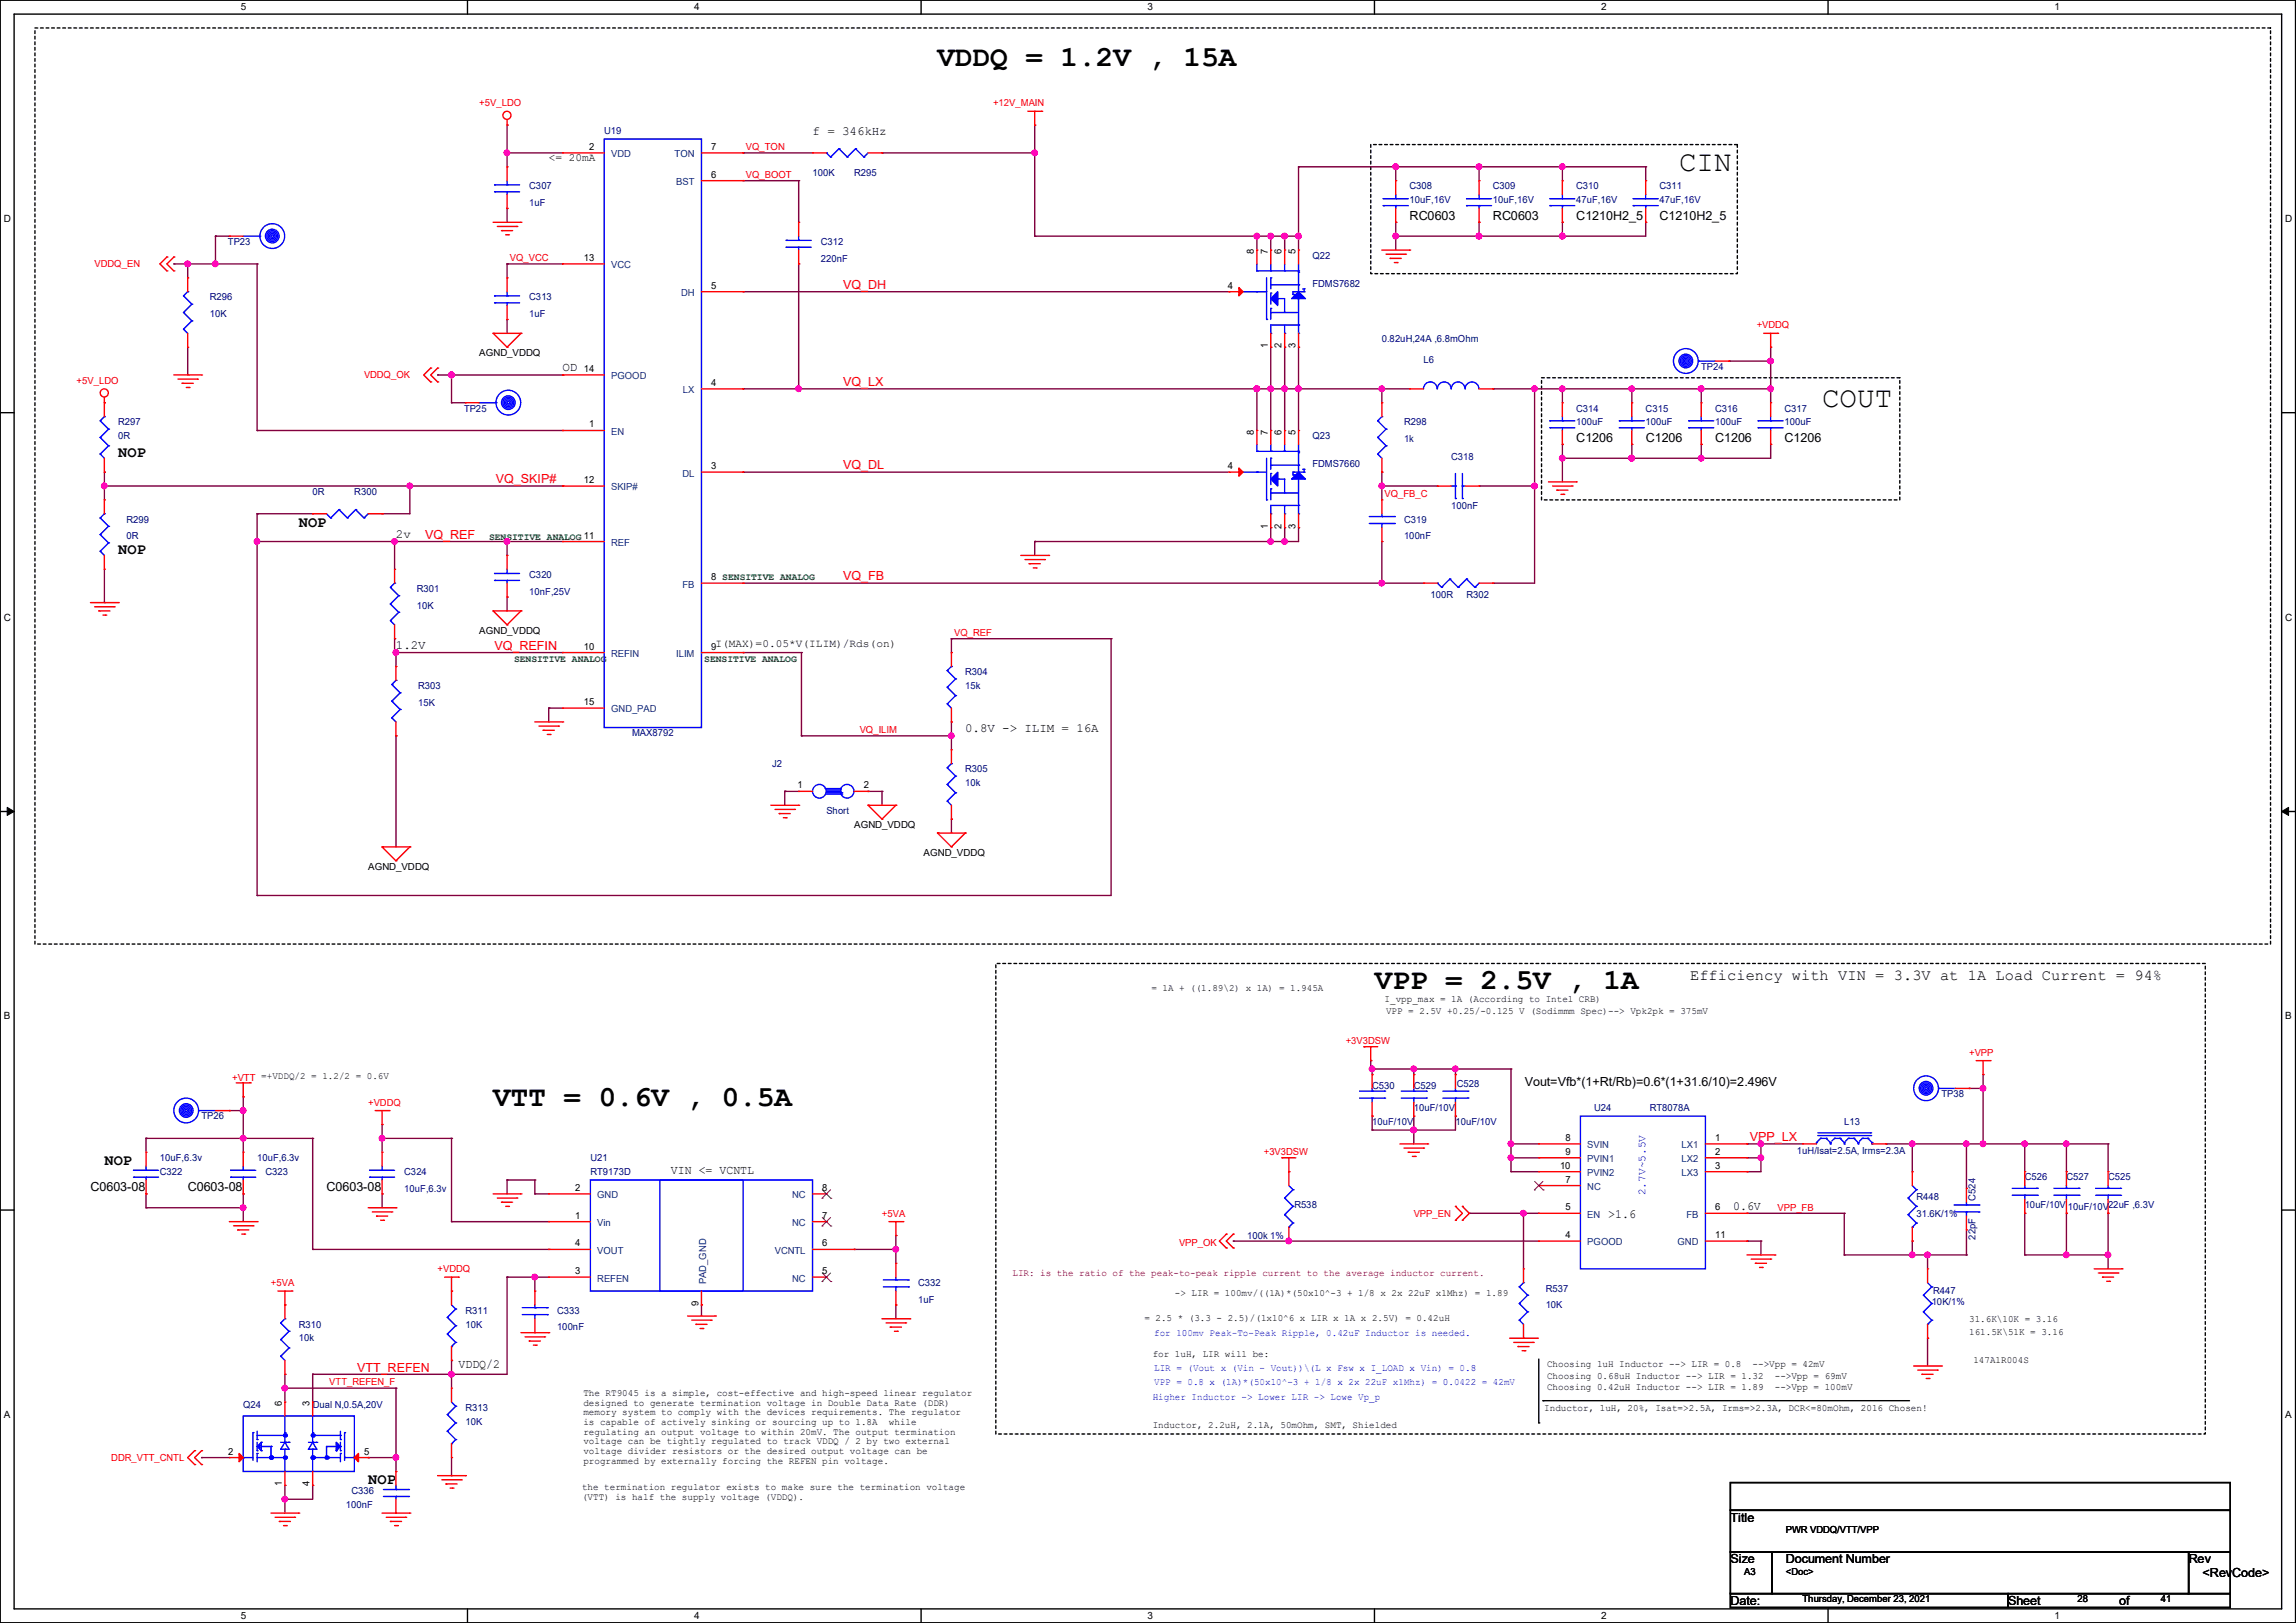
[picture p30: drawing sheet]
<svg xmlns="http://www.w3.org/2000/svg" width="420mm" height="297mm" viewBox="0 0 420 297" stroke-linecap="round" stroke-linejoin="round" font-family="sans-serif">
<defs><g id="words">
<g font-size="5.3">
<text x="171.5" y="12.1">VDDQ = 1.2V , 15A</text>
<text x="307.1" y="31.2">CIN</text>
<text x="333.3" y="74.4">COUT</text>
<text x="251.5" y="181.1">VPP = 2.5V , 1A</text>
<text x="90.2" y="202.4">VTT = 0.6V , 0.5A</text>
</g>
<g font-size="2.8">
<text x="21.6" y="83.7">NOP</text>
<text x="21.6" y="101.4">NOP</text>
<text x="54.7" y="96.4">NOP</text>
<text x="309.2" y="179.3">Efficiency with VIN = 3.3V at 1A Load Current = 94%</text>
<text x="19.1" y="213.2">NOP</text>
<text x="67.4" y="271.6">NOP</text>
</g>
<g font-size="2.3">
<text x="148.6" y="24.8">f = 346kHz</text>
<text x="257.9" y="40.2">RC0603</text>
<text x="273.1" y="40.2">RC0603</text>
<text x="288.3" y="40.2">C1210H2_5</text>
<text x="303.6" y="40.2">C1210H2_5</text>
<text x="102.9" y="67.9">OD</text>
<text x="288.3" y="80.9">C1206</text>
<text x="301" y="80.9">C1206</text>
<text x="313.7" y="80.9">C1206</text>
<text x="326.4" y="80.9">C1206</text>
<text x="72.4" y="98.4">2v</text>
<text x="72.4" y="118.7">1.2V</text>
<text x="176.6" y="134">0.8V -&gt; ILIM = 16A</text>
<text x="278.9" y="198.7">Vout=Vfb*(1+Rt/Rb)=0.6*(1+31.6/10)=2.496V</text>
<text x="122.7" y="214.8">VIN &lt;= VCNTL</text>
<text x="16.6" y="218">C0603-08</text>
<text x="34.3" y="218">C0603-08</text>
<text x="59.7" y="218">C0603-08</text>
<text x="317" y="221.4">0.6V</text>
<text x="294.2" y="222.9">&gt;1.6</text>
<text x="83.9" y="250.3">VDDQ/2</text>
<text x="316.5" y="278.5">Title</text>
<text x="316.5" y="286.1">Size</text>
<text x="326.7" y="286.1">Document Number</text>
<text x="400.4" y="286.1">Rev</text>
<text x="316.5" y="293.7">Date:</text>
<text x="367.3" y="293.7">Sheet</text>
<text x="387.7" y="293.7">of</text>
<text x="402.9" y="288.6">&lt;RevCode&gt;</text>
</g>
<g font-size="2.3" fill="#f00">
<text x="154.2" y="52.9">VQ_DH</text>
<text x="154.2" y="70.7">VQ_LX</text>
<text x="90.7" y="88.4">VQ_SKIP#</text>
<text x="154.2" y="85.9">VQ_DL</text>
<text x="77.8" y="98.6">VQ_REF</text>
<text x="154.2" y="106.2">VQ_FB</text>
<text x="90.5" y="118.9">VQ_REFIN</text>
<text x="320.1" y="208.8">VPP_LX</text>
<text x="65.3" y="251">VTT_REFEN</text>
</g>
<g font-size="2">
<text x="100.4" y="29.5">&lt;= 20mA</text>
<text x="130.9" y="118.4">I(MAX)=0.05*V(ILIM)/Rds(on)</text>
</g>
<text font-size="2" fill="#00f" x="301" y="218.7" transform="rotate(-90 301 218.7)">2.7V~5.5V</text>
<g font-size="1.8">
<text x="44" y="1.9">5</text>
<text x="127" y="1.9">4</text>
<text x="209.9" y="1.9">3</text>
<text x="292.9" y="1.9">2</text>
<text x="375.8" y="1.9">1</text>
<text x="107.8" y="27.4">2</text>
<text x="130.1" y="27.4">7</text>
<text x="130.1" y="32.5">6</text>
<text x=".7" y="40.6">D</text>
<text x="418" y="40.6">D</text>
<text x="106.8" y="47.8">13</text>
<text x="229.4" y="46.5" transform="rotate(-90 229.4 46.5)">8</text>
<text x="231.9" y="46.5" transform="rotate(-90 231.9 46.5)">7</text>
<text x="234.4" y="46.5" transform="rotate(-90 234.4 46.5)">6</text>
<text x="237" y="46.5" transform="rotate(-90 237 46.5)">5</text>
<text x="130.1" y="52.8">5</text>
<text x="224.6" y="52.8">4</text>
<text x="87.7" y="65.2">AGND_VDDQ</text>
<text x="231.9" y="63.8" transform="rotate(-90 231.9 63.8)">1</text>
<text x="234.4" y="63.8" transform="rotate(-90 234.4 63.8)">2</text>
<text x="237" y="63.8" transform="rotate(-90 237 63.8)">3</text>
<text x="106.8" y="68.1">14</text>
<text x="130.1" y="70.6">4</text>
<text x="107.8" y="78.2">1</text>
<text x="229.4" y="79.5" transform="rotate(-90 229.4 79.5)">8</text>
<text x="231.9" y="79.5" transform="rotate(-90 231.9 79.5)">7</text>
<text x="234.4" y="79.5" transform="rotate(-90 234.4 79.5)">6</text>
<text x="237" y="79.5" transform="rotate(-90 237 79.5)">5</text>
<text x="106.8" y="88.4">12</text>
<text x="130.1" y="85.9">3</text>
<text x="224.6" y="85.9">4</text>
<text x="231.9" y="96.8" transform="rotate(-90 231.9 96.8)">1</text>
<text x="234.4" y="96.8" transform="rotate(-90 234.4 96.8)">2</text>
<text x="237" y="96.8" transform="rotate(-90 237 96.8)">3</text>
<text x="130.1" y="106.2">8 SENSITIVE ANALOG</text>
<text x=".7" y="113.6">C</text>
<text x="418" y="113.6">C</text>
<text x="87.7" y="116">AGND_VDDQ</text>
<text x="106.8" y="118.9">10</text>
<text x="130.1" y="118.9">9</text>
<text x="106.8" y="129">15</text>
<text x="145.9" y="144.3">1</text>
<text x="158" y="144.3">2</text>
<text x="156.3" y="151.5">AGND_VDDQ</text>
<text x="67.4" y="159.1">AGND_VDDQ</text>
<text x="169" y="156.6">AGND_VDDQ</text>
<text x="210.6" y="181.3">= 1A + ((1.89\2) x 1A) = 1.945A</text>
<text x="253.3" y="183.3">I_vpp_max = 1A (According to Intel CRB)</text>
<text x="253.5" y="185.6">VPP = 2.5V +0.25/-0.125 V (Sodimmm Spec)--&gt; Vpk2pk = 375mV</text>
<text x=".7" y="186.6">B</text>
<text x="418" y="186.6">B</text>
<text x="286.3" y="208.8">8</text>
<text x="313.7" y="208.8">1</text>
<text x="285.4" y="213.9">10</text>
<text x="286.3" y="211.3">9</text>
<text x="313.7" y="211.3">2</text>
<text x="313.7" y="213.9">3</text>
<text x="105.2" y="217.9">2</text>
<text x="150.4" y="217.9">8</text>
<text x="286.3" y="216.4">7</text>
<text x="286.3" y="221.5">5</text>
<text x="313.7" y="221.5">6</text>
<text x="105.2" y="223">1</text>
<text x="150.4" y="223">7</text>
<text x="286.3" y="226.6">4</text>
<text x="313.7" y="226.6">11</text>
<text x="105.2" y="228.1">4</text>
<text x="105.2" y="233.2">3</text>
<text x="150.4" y="233.2">5</text>
<text x="150.4" y="228.1">6</text>
<text x="127.8" y="239" transform="rotate(-90 127.8 239)">9</text>
<text x="214.9" y="237.2">-&gt; LIR = 100mv/((1A)*(50x10^-3 + 1/8 x 2x 22uF x1Mhz) = 1.89</text>
<text x="209.3" y="241.7">= 2.5 * (3.3 - 2.5)/(1x10^6 x LIR x 1A x 2.5V) = 0.42uH</text>
<text x="360.2" y="242">31.6K\10K = 3.16</text>
<text x="360.2" y="244.3">161.5K\51K = 3.16</text>
<text x="210.9" y="248.3">for 1uH, LIR will be:</text>
<text x="283" y="250.1">Choosing 1uH Inductor --&gt; LIR = 0.8</text>
<text x="320.6" y="250.1">--&gt;Vpp = 42mV</text>
<text x="361" y="249.3">147A1R004S</text>
<text x="51.6" y="257.3" transform="rotate(-90 51.6 257.3)">6</text>
<text x="56.6" y="257.3" transform="rotate(-90 56.6 257.3)">3</text>
<text x="106.7" y="255.4">The RT9045 is a simple, cost-effective and high-speed linear regulator</text>
<text x="106.7" y="257.2">designed to generate termination voltage in Double Data Rate (DDR)</text>
<text x="283" y="252.4">Choosing 0.68uH Inductor --&gt; LIR = 1.32</text>
<text x="283" y="254.4">Choosing 0.42uH Inductor --&gt; LIR = 1.89</text>
<text x="324.6" y="252.4">--&gt;Vpp = 69mV</text>
<text x="324.6" y="254.4">--&gt;Vpp = 100mV</text>
<text x=".7" y="259.5">A</text>
<text x="106.7" y="259">memory system to comply with the devices requirements. The regulator</text>
<text x="106.7" y="260.8">is capable of actively sinking or sourcing up to 1.8A</text>
<text x="106.7" y="262.6">regulating an output voltage to within 20mV. The output termination</text>
<text x="162.6" y="260.8">while</text>
<text x="210.9" y="261.3">Inductor, 2.2uH, 2.1A, 50mOhm, SMT, Shielded</text>
<text x="282.5" y="258.2">Inductor, 1uH, 20%, Isat=&gt;2.5A, Irms=&gt;2.3A, DCR&lt;=80mOhm, 2016 Chosen!</text>
<text x="418" y="259.5">A</text>
<text x="41.7" y="266.2">2</text>
<text x="66.6" y="266.2">5</text>
<text x="106.7" y="264.3">voltage can be tightly regulated to track VDDQ / 2 by two external</text>
<text x="106.7" y="266.1">voltage divider resistors or the desired output voltage can be</text>
<text x="106.7" y="267.9">programmed by externally forcing the REFEN pin voltage.</text>
<text x="51.6" y="272" transform="rotate(-90 51.6 272)">1</text>
<text x="56.6" y="272" transform="rotate(-90 56.6 272)">4</text>
<text x="106.5" y="272.7">the termination regulator exists to make sure the termination voltage</text>
<text x="106.5" y="274.5">(VTT) is half the supply voltage (VDDQ).</text>
<text x="326.7" y="280.5">PWR VDDQ/VTT/VPP</text>
<text x="319.1" y="288.2">A3</text>
<text x="326.7" y="288.2">&lt;Doc&gt;</text>
<text x="329.7" y="293.2">Thursday, December 23, 2021</text>
<text x="380" y="293.2">28</text>
<text x="395.3" y="293.2">41</text>
<text x="44" y="296.3">5</text>
<text x="127" y="296.3">4</text>
<text x="209.9" y="296.3">3</text>
<text x="292.9" y="296.3">2</text>
<text x="375.8" y="296.3">1</text>
</g>
<g font-size="1.8" fill="#f00">
<text x="87.7" y="19.4">+5V_LDO</text>
<text x="181.6" y="19.4">+12V_MAIN</text>
<text x="136.4" y="27.5">VQ_TON</text>
<text x="136.4" y="32.6">VQ_BOOT</text>
<text x="93.3" y="47.8">VQ_VCC</text>
<text x="17.3" y="48.9">VDDQ_EN</text>
<text x="321.3" y="60.1">+VDDQ</text>
<text x="14" y="70.2">+5V_LDO</text>
<text x="66.6" y="69.2">VDDQ_OK</text>
<text x="253.3" y="91">VQ_FB_C</text>
<text x="174.5" y="116.4">VQ_REF</text>
<text x="157.3" y="134.2">VQ_ILIM</text>
<text x="246.2" y="191.1">+3V3DSW</text>
<text x="42.5" y="197.7">+VTT =+VDDQ/2 = 1.2/2 = 0.6V</text>
<text x="360.2" y="193.2">+VPP</text>
<text x="67.4" y="202.3">+VDDQ</text>
<text x="231.2" y="211.5">+3V3DSW</text>
<text x="325.2" y="221.5">VPP_FB</text>
<text x="161.3" y="222.6">+5VA</text>
<text x="215.7" y="228">VPP_OK</text>
<text x="258.6" y="222.6">VPP_EN</text>
<text x="80.1" y="232.8">+VDDQ</text>
<text x="49.6" y="235.3">+5VA</text>
<text x="60.2" y="253.5">VTT_REFEN_F</text>
<text x="20.4" y="267.3">DDR_VTT_CNTL</text>
</g>
<g font-size="1.8" fill="#000080">
<text x="110.5" y="24.5">U19</text>
<text x="96.8" y="34.7">C307</text>
<text x="148.6" y="32.1">100K</text>
<text x="156.2" y="32.1">R295</text>
<text x="257.8" y="34.7">C308</text>
<text x="273.1" y="34.7">C309</text>
<text x="288.3" y="34.7">C310</text>
<text x="303.6" y="34.7">C311</text>
<text x="96.8" y="37.7">1uF</text>
<text x="257.8" y="37.2">10uF,16V</text>
<text x="273.1" y="37.2">10uF,16V</text>
<text x="288.3" y="37.2">47uF,16V</text>
<text x="303.6" y="37.2">47uF,16V</text>
<text x="41.7" y="44.8">TP23</text>
<text x="150.2" y="44.8">C312</text>
<text x="150.2" y="47.9">220nF</text>
<text x="240.1" y="47.4">Q22</text>
<text x="240.1" y="52.5">FDMS7682</text>
<text x="38.4" y="55">R296</text>
<text x="38.4" y="58">10K</text>
<text x="96.8" y="55">C313</text>
<text x="96.8" y="58">1uF</text>
<text x="252.8" y="62.6">0.82uH,24A ,6.8mOhm</text>
<text x="260.4" y="66.4">L6</text>
<text x="311.2" y="67.7">TP24</text>
<text x="21.6" y="77.9">R297</text>
<text x="84.9" y="75.3">TP25</text>
<text x="256.8" y="77.9">R298</text>
<text x="288.3" y="75.3">C314</text>
<text x="288.3" y="77.9">100uF</text>
<text x="301" y="75.3">C315</text>
<text x="301" y="77.9">100uF</text>
<text x="313.7" y="75.3">C316</text>
<text x="313.7" y="77.9">100uF</text>
<text x="326.4" y="75.3">C317</text>
<text x="326.4" y="77.9">100uF</text>
<text x="21.6" y="80.4">0R</text>
<text x="240.1" y="80.4">Q23</text>
<text x="256.8" y="80.9">1k</text>
<text x="240.1" y="85.5">FDMS7660</text>
<text x="265.5" y="84.2">C318</text>
<text x="23.2" y="95.6">R299</text>
<text x="57.2" y="90.6">0R</text>
<text x="64.8" y="90.6">R300</text>
<text x="256.8" y="95.6">C319</text>
<text x="265.5" y="93.1">100nF</text>
<text x="23.2" y="98.7">0R</text>
<text x="256.8" y="98.7">100nF</text>
<text x="96.8" y="105.8">C320</text>
<text x="76.2" y="108.3">R301</text>
<text x="76.2" y="111.4">10K</text>
<text x="96.8" y="108.8">10nF,25V</text>
<text x="261.7" y="109.3">100R</text>
<text x="268.3" y="109.3">R302</text>
<text x="176.6" y="123.6">R304</text>
<text x="76.5" y="126.1">R303</text>
<text x="76.5" y="129.2">15K</text>
<text x="176.6" y="126.1">15k</text>
<text x="115.6" y="134.7">MAX8792</text>
<text x="141.3" y="140.3">J2</text>
<text x="176.6" y="141.4">R305</text>
<text x="176.6" y="143.9">10k</text>
<text x="151.2" y="149">Short</text>
<text x="251" y="199.3">C530</text>
<text x="258.6" y="199.3">C529</text>
<text x="258.6" y="203.3">10uF/10V</text>
<text x="266.5" y="199">C528</text>
<text x="291.6" y="203.3">U24</text>
<text x="301.8" y="203.3">RT8078A</text>
<text x="355.1" y="200.8">TP38</text>
<text x="36.9" y="204.9">TP26</text>
<text x="251" y="205.9">10uF/10V</text>
<text x="266.2" y="205.9">10uF/10V</text>
<text x="337.3" y="205.9">L13</text>
<text x="29.3" y="215">C322</text>
<text x="29.3" y="212.5">10uF,6.3v</text>
<text x="47" y="212.5">10uF,6.3v</text>
<text x="48.6" y="215">C323</text>
<text x="74" y="215">C324</text>
<text x="108" y="212.5">U21</text>
<text x="108" y="215">RT9173D</text>
<text x="328.7" y="211.2">1uH/Isat=2.5A, Irms=2.3A</text>
<text x="74" y="218.1">10uF,6.3v</text>
<text x="236.8" y="221.1">R538</text>
<text x="350.6" y="219.6">R448</text>
<text x="361.4" y="219.7" transform="rotate(-90 361.4 219.7)">C524</text>
<text x="370.4" y="216">C526</text>
<text x="370.4" y="221.1">10uF/10V</text>
<text x="378" y="216">C527</text>
<text x="378.2" y="221.4">10uF/10V22uF ,6.3V</text>
<text x="385.6" y="216">C525</text>
<text x="228.1" y="226.7">100k 1%</text>
<text x="350.6" y="222.6">31.6K/1%</text>
<text x="361.4" y="226.9" transform="rotate(-90 361.4 226.9)">22pF</text>
<text x="167.9" y="235.3">C332</text>
<text x="167.9" y="238.4">1uF</text>
<text x="282.7" y="236.3">R537</text>
<text x="282.7" y="239.4">10K</text>
<text x="353.3" y="238.9">10K/1%</text>
<text x="353.6" y="236.9">R447</text>
<text x="54.7" y="243">R310</text>
<text x="54.7" y="245.5">10k</text>
<text x="85.1" y="240.4">R311</text>
<text x="85.1" y="243">10K</text>
<text x="101.9" y="240.4">C333</text>
<text x="101.9" y="243.5">100nF</text>
<text x="44.5" y="257.7">Q24</text>
<text x="57.2" y="257.7">Dual N,0.5A,20V</text>
<text x="85.1" y="258.2">R313</text>
<text x="85.1" y="260.7">10K</text>
<text x="63.3" y="276">100nF</text>
<text x="64.3" y="273.4">C336</text>
</g>
<g font-size="1.8" fill="#004080">
<text x="111.8" y="28.8">VDD</text>
<text x="123.4" y="28.8">TON</text>
<text x="123.7" y="33.9">BST</text>
<text x="111.8" y="49.1">VCC</text>
<text x="124.6" y="54.2">DH</text>
<text x="111.8" y="69.4">PGOOD</text>
<text x="124.9" y="72">LX</text>
<text x="111.8" y="79.6">EN</text>
<text x="111.8" y="89.7">SKIP#</text>
<text x="124.8" y="87.2">DL</text>
<text x="111.8" y="99.9">REF</text>
<text x="124.8" y="107.5">FB</text>
<text x="111.8" y="120.2">REFIN</text>
<text x="123.7" y="120.2">ILIM</text>
<text x="111.8" y="130.4">GND_PAD</text>
<text x="290.4" y="210.1">SVIN</text>
<text x="290.4" y="212.7">PVIN1</text>
<text x="290.4" y="215.2">PVIN2</text>
<text x="307.6" y="210.1">LX1</text>
<text x="307.6" y="212.7">LX2</text>
<text x="307.6" y="215.2">LX3</text>
<text x="109.3" y="219.3">GND</text>
<text x="144.9" y="219.3">NC</text>
<text x="290.4" y="217.8">NC</text>
<text x="109.3" y="224.4">Vin</text>
<text x="144.9" y="224.4">NC</text>
<text x="290.4" y="227.9">PGOOD</text>
<text x="290.4" y="222.8">EN</text>
<text x="306.9" y="227.9">GND</text>
<text x="308.5" y="222.8">FB</text>
<text x="109.3" y="229.4">VOUT</text>
<text x="141.7" y="229.4">VCNTL</text>
<text x="109.3" y="234.5">REFEN</text>
<text x="129.2" y="235" transform="rotate(-90 129.2 235)">PAD_GND</text>
<text x="144.9" y="234.5">NC</text>
</g>
<g font-size="1.8" fill="#008000">
<text x="89.5" y="98.8">SENSITIVE ANALOG 11</text>
<text x="94" y="121.2">SENSITIVE ANALOG</text>
<text x="128.8" y="121.2">SENSITIVE ANALOG</text>
</g>
<text font-size="1.8" fill="#800000" x="185.2" y="233.6">LIR: is the ratio of the peak-to-peak ripple current to the average inductor current.</text>
<g font-size="1.8" fill="#00f">
<text x="211.1" y="244.5">for 100mv Peak-To-Peak Ripple, 0.42uF Inductor is needed.</text>
<text x="211.1" y="250.9">LIR = (Vout x (Vin - Vout))\(L x Fsw x I_LOAD x Vin) = 0.8</text>
<text x="210.9" y="256.2">Higher Inductor -&gt; Lower LIR -&gt; Lowe Vp_p</text>
<text x="211.1" y="253.4">VPP = 0.8 x (1A)*(50x10^-3 + 1/8 x 2x 22uF x1Mhz) = 0.0422 = 42mV</text>
</g>
</g></defs>
<path d="M0 0h419.9v297h-419.9zM2.6 2.6h414.8v291.8h-414.8z" fill="none" stroke="#000" stroke-width=".25"/>
<g fill="#fff">
<path d="M44 .3h1v2h-1z"/>
<path d="M44 294.7h1v2h-1z"/>
</g>
<path d="M85.5 0v2.6M85.5 294.4v2.6" fill="none" stroke="#000" stroke-width=".25"/>
<g fill="#fff">
<path d="M127 .3h.9v2h-.9z"/>
<path d="M127 294.7h.9v2h-.9z"/>
</g>
<path d="M168.5 0v2.6M168.5 294.4v2.6" fill="none" stroke="#000" stroke-width=".25"/>
<g fill="#fff">
<path d="M209.9 .3h1v2h-1z"/>
<path d="M209.9 294.7h1v2h-1z"/>
</g>
<path d="M251.4 0v2.6M251.4 294.4v2.6" fill="none" stroke="#000" stroke-width=".25"/>
<g fill="#fff">
<path d="M292.9 .3h.9v2h-.9z"/>
<path d="M292.9 294.7h.9v2h-.9z"/>
</g>
<path d="M334.4 0v2.6M334.4 294.4v2.6" fill="none" stroke="#000" stroke-width=".25"/>
<g fill="#fff">
<path d="M375.8 .3h1v2h-1z"/>
<path d="M375.8 294.7h1v2h-1z"/>
<path d="M.7 39h1.2v2h-1.2z"/>
<path d="M418 39h1.3v2h-1.3z"/>
<path d="M.7 112h1.2v2h-1.2z"/>
<path d="M418 112h1.3v2h-1.3z"/>
</g>
<path d="M0 75.5h2.6M417.4 75.5h2.5" fill="none" stroke="#000" stroke-width=".25"/>
<g fill="#fff">
<path d="M.7 185h1.2v1.9h-1.2z"/>
<path d="M418 185h1.2v1.9h-1.2z"/>
</g>
<path d="M0 148.5h2.6M417.4 148.5h2.5" fill="none" stroke="#000" stroke-width=".25"/>
<path d="M1.3 147.7l1.3 .8-1.3 .7zM417.4 148.5l1.2-.8v1.5z" fill="#000" stroke="#000" stroke-width=".18"/>
<g fill="#fff">
<path d="M.7 257.9h1.2v2h-1.2z"/>
<path d="M418 257.9h1.2v2h-1.2z"/>
</g>
<g fill="none" stroke="#000" stroke-width=".25">
<path d="M0 221.4h2.6M417.4 221.4h2.5M281.5 248.7v11.7M282.2 256.3h.1M282.2 256.3h67.1M281.5 260.4h.1M316.5 271.3h91.5v5.1h-91.5zM316.5 276.4h91.5v7.6h-91.5zM316.5 284h7.6v7.6h-7.6zM316.5 291.6h50.8v2.6h-50.8zM324.1 284h76.2v7.6h-76.2zM367.3 291.6h40.7v2.6h-40.7z"/>
<path d="M400.3 284h7.7v7.6h-7.7z"/>
</g>
<path d="M6.4 5.1h408.9v167.7h-408.9zM182.2 176.3h221.2v86.1h-221.2z" fill="none" stroke="#000" stroke-width=".25" stroke-dasharray=".5"/>
<path d="M250.7 26.5h67.1v23.6h-67.1zM282 69.1h65.5v22.4h-65.5z" fill="none" stroke="#000" stroke-width=".25" stroke-dasharray=".5 .5"/>
<g fill="none" stroke="#800040" stroke-width=".25">
<path d="M92.8 22.9h.1M92.8 28h.1M92.8 38.1h.1M92.8 22.9v7.6M92.8 38.1v2.6M92.8 28h10.1M135.9 28h.1M135.9 33.1h.1M135.9 28h12.7M135.9 33.1h10.2M146.1 33.1h.1M146.1 33.1v7.6"/>
<path d="M161.3 28h.1M161.3 28h28M189.3 28h.1M189.3 22.9h.1M189.3 22.9v20.3M237.5 30.5h.1M237.5 30.5h63.5M237.5 30.5v15.3M255.3 30.5h.1M255.3 30.5v2.6M270.6 30.5h.1M270.6 30.5v2.6"/>
<path d="M285.8 30.5h.1M285.8 30.5v2.6M301 30.5h.1M301 30.5v2.6M31.8 48.3h.1M31.8 48.3h15.2M34.3 48.3h.1M34.3 48.3v2.5M39.4 43.2h.1M39.4 48.3h.1M39.4 43.2h2.6M39.4 43.2v5.1"/>
<path d="M47 48.3h.1M47 48.3v30.5M92.8 58.5h.1M92.8 48.3h.1M92.8 48.3h10.1M92.8 48.3v2.5M92.8 58.5v2.5M135.9 53.4h.1M135.9 53.4h88.9M146.1 48.3h.1M146.1 48.3v22.9M189.3 43.2h.1"/>
<path d="M189.3 43.2h48.2M229.9 43.2h.1M229.9 43.2v2.6M232.5 43.2h.1M232.5 43.2v2.6M235 43.2h.1M235 43.2v2.6M237.5 43.2h.1M255.3 40.7h.1M255.3 43.2h.1M255.3 40.7v5.1M270.6 40.7h.1"/>
<path d="M270.6 43.2h.1M270.6 40.7v2.5M285.8 40.7h.1M285.8 43.2h.1M285.8 40.7v2.5M301 40.7h.1M301 40.7v2.5h-45.7M34.3 68.6h.1M34.3 63.5v5.1M47 78.8h.1M47 78.8h55.9M80.1 68.6h.1"/>
<path d="M80.1 68.6h22.8M82.6 73.7h.1M82.6 68.6h.1M82.6 68.6v5.1M82.6 73.7h2.5M135.9 71.2h.1M135.9 71.2h122M146.1 71.2h.1M229.9 71.2h.1M229.9 71.2v7.6M232.5 71.2h.1M232.5 63.5h.1"/>
<path d="M232.5 63.5v15.3M235 63.5h.1M235 71.2h.1M235 63.5v15.3M237.5 71.2h.1M237.5 63.5h.1M237.5 63.5v15.3M252.8 71.2h.1M252.8 71.2v2.5M273.1 71.2h.1M273.1 71.2h50.8M280.7 71.2h.1"/>
<path d="M280.7 71.2v35.5h-7.6M285.8 71.2h.1M285.8 71.2v2.5M298.5 71.2h.1M298.5 71.2v2.5M311.2 71.2h.1M311.2 71.2v2.5M316.3 66.1h.1M316.3 66.1h7.6M323.9 71.2h.1M323.9 63.5h.1M323.9 66.1h.1"/>
<path d="M323.9 63.5v10.2M19.1 86.4h.1M19.1 88.9h.1M19.1 88.9h83.8M19.1 86.4v5.1M47 99.1h.1M47 94h.1M47 94v69.9M47 99.1h55.9M47 94h10.2M69.9 94h.1M72.2 99.1h.1"/>
<path d="M72.2 99.1v5.1M75 88.9h.1M75 88.9v5.1h-5.1M92.8 99.1h.1M92.8 99.1v2.5M135.9 86.4h.1M135.9 86.4h88.9M189.3 99.1h.1M189.3 99.1v2.5M232.5 96.6h.1M232.5 99.1h.1M232.5 96.6v2.5"/>
<path d="M235 99.1h.1M235 96.6h.1M235 96.6v2.5M237.5 96.6h.1M237.5 96.6v2.5h-48.2M252.8 99.1h.1M252.8 88.9h.1M252.8 86.4h.1M252.8 86.4v5.1M252.8 99.1v7.6M252.8 88.9h10.1M270.6 88.9h.1"/>
<path d="M270.6 88.9h10.1M280.7 88.9h.1M285.8 81.3h.1M285.8 83.9h.1M285.8 81.3v6.9M298.5 81.3h.1M298.5 83.9h.1M298.5 81.3v2.6M311.2 81.3h.1M311.2 83.9h.1M311.2 81.3v2.6M323.9 81.3h.1"/>
<path d="M323.9 81.3v2.6h-38.1M19.1 110.3h.1M19.1 104.2v6.1M72.2 116.9h.1M72.2 119.4h.1M72.2 119.4h30.7M72.2 116.9v2.5M72.4 119.4h.1M72.4 119.4v2.6M92.8 109.3h.1M92.8 109.3v2.5M135.9 119.4h.1"/>
<path d="M135.9 106.7h.1M135.9 106.7h124.5M135.9 119.4h10.7M146.6 119.4h.1M146.6 119.4v15.3M174 116.9h.1M174 116.9v2.5M174 116.9h29.2M203.2 116.9h.1M203.2 116.9v47h-156.2M252.8 106.7h.1M273.1 106.7h.1"/>
<path d="M72.4 134.7h.1M72.4 134.7v20.3M100.4 129.6h.1M100.4 129.6h2.5M100.4 129.6v2.5M146.6 134.7h.1M146.6 134.7h27.4M174 134.7h.1M174 132.1h.1M174 132.1v5.1M143.6 144.8h.1M143.6 144.8h2.5"/>
<path d="M143.6 144.8v2.6M158.8 144.8h.1M158.8 144.8h2.5M161.3 144.8h.1M161.3 144.8v2.6M174 149.9h.1M174 149.9v2.5M47 163.9h.1M250.7 194.1h.1M250.7 194.1v1.5h25.7M251 196.6h.1M251 195.6h.1"/>
<path d="M251 195.6v1M258.6 195.6h.1M258.6 196.6h.1M258.6 195.6v1M266.2 195.6h.1M266.2 196.6h.1M266.2 195.6v1M276.4 195.6h.1M276.4 195.6v18.8M360.2 199.2h.1M360.2 199.2h2.6M362.8 196.6h.1"/>
<path d="M362.8 199.2h.1M362.8 196.6v12.7M26.7 208.3h.1M26.7 218.5h.1M26.7 208.3h30.5M26.7 208.3v2.6M26.7 218.5v2.5M42 203.2h.1M42 203.2h2.5M44.5 218.5h.1M44.5 208.3h.1M44.5 203.2h.1"/>
<path d="M44.5 200.7h.1M44.5 200.7v10.2M44.5 218.5v5.1M57.2 208.3h.1M57.2 208.3v20.3M69.9 208.3h.1M69.9 205.8h.1M69.9 218.5h.1M69.9 208.3h12.7M69.9 205.8v5.1M69.9 218.5v2.5M82.6 208.3h.1"/>
<path d="M82.6 208.3v15.3M92.8 215.9h.1M92.8 215.9v2.6M92.8 215.9h5M97.8 218.5h.1M97.8 215.9h.1M97.8 218.5h2.6M97.8 215.9v2.6M251 206.8h.1M251 204.3h.1M251 204.3v2.5M258.6 206.8h.1"/>
<path d="M258.6 204.3h.1M258.6 204.3v5M266.2 204.3h.1M266.2 204.3v2.5h-15.2M276.4 209.3h.1M276.4 211.9h.1M276.4 214.4h.1M276.4 209.3h5.1M276.4 211.9h5.1M276.4 214.4h5.1M319.6 214.4h.1M319.6 209.3h.1"/>
<path d="M319.6 211.9h.1M319.6 209.3h10.1M319.6 211.9h2.5M322.1 209.3h.1M322.1 211.9h.1M322.1 209.3v5.1h-2.5M345 209.3h.1M345 209.3h40.6M349.8 209.3h.1M349.8 209.3v5.1M359.7 209.3h.1M359.7 209.3v8.2"/>
<path d="M362.8 209.3h.1M370.4 209.3h.1M370.4 209.3v5.1M378 209.3h.1M378 209.3v5.1M385.6 209.3h.1M385.6 209.3v5.1M26.7 221h.1M26.7 221h17.8M44.5 221h.1M57.2 228.6h.1M57.2 228.6h43.2"/>
<path d="M82.6 223.6h.1M82.6 223.6h17.8M92.8 233.7h.1M92.8 233.7v17.8h-35.6M92.8 233.7h7.6M97.8 233.7h.1M97.8 233.7v2.6M128.3 238.8h.1M128.3 238.8v2M156.3 228.6h.1M156.3 228.6h7.6M163.9 228.6h.1"/>
<path d="M163.9 238.8h.1M163.9 226.1h.1M163.9 226.1v5.1M163.9 238.8v2.5M225.6 227.1h.1M225.6 227.1h55.9M235.8 227.1h.1M268.8 222h.1M268.8 222h12.7M278.7 222h.1M278.7 222v10.2M319.6 227.1h.1"/>
<path d="M319.6 222h.1M319.6 227.1h2.5M319.6 222h17.8M322.1 227.1h.1M322.1 227.1v2.6M337.4 222h.1M337.4 229.7h.1M337.4 229.7h22.3M337.4 222v7.7M349.8 229.7h.1M349.8 227.1h.1M349.8 227.1v2.6"/>
<path d="M352.6 229.7h.1M352.6 229.7v2.5M359.7 229.7h.1M359.7 225.1v4.6M370.4 222h.1M370.4 229.7h.1M370.4 229.7h15.2M370.4 222v7.7M378 222h.1M378 229.7h.1M378 222v7.7M385.6 229.7h.1"/>
<path d="M385.6 222h.1M385.6 222v10.2M52.1 254h.1M52.1 251.5h.1M52.1 251.5v5.1M52.1 254h20.3M57.2 251.5h.1M57.2 251.5v5.1M72.4 254h.1M72.4 254v15.3M82.6 251.5h.1M82.6 249h.1"/>
<path d="M82.6 249v5M352.6 244.9h.1M352.6 244.9v5.1M36.9 266.7h.1M36.9 266.7h5.1M52.1 274.4h.1M52.1 271.8h.1M52.1 271.8v5.1M57.2 271.8h.1M57.2 271.8v2.6h-5.1M67.4 266.7h.1M67.4 266.7h5"/>
<path d="M72.4 266.7h.1M82.6 270h.1M82.6 266.7v3.3"/>
</g>
<g fill="#f0f" stroke="#f0f" stroke-width=".25">
<circle cx="34.3" cy="48.3" r=".49"/>
<circle cx="255.3" cy="30.5" r=".49"/>
<circle cx="270.5" cy="30.5" r=".49"/>
<circle cx="270.5" cy="43.2" r=".49"/>
<circle cx="255.3" cy="43.2" r=".49"/>
<circle cx="285.8" cy="43.2" r=".49"/>
<circle cx="285.8" cy="30.5" r=".49"/>
<circle cx="280.7" cy="71.1" r=".49"/>
<circle cx="311.2" cy="71.1" r=".49"/>
<circle cx="298.5" cy="71.1" r=".49"/>
<circle cx="285.8" cy="71.1" r=".49"/>
<circle cx="298.5" cy="83.8" r=".49"/>
<circle cx="285.8" cy="83.8" r=".49"/>
<circle cx="311.2" cy="83.8" r=".49"/>
<circle cx="252.8" cy="106.7" r=".49"/>
<circle cx="252.8" cy="88.9" r=".49"/>
<circle cx="252.8" cy="71.1" r=".49"/>
<circle cx="280.7" cy="88.9" r=".49"/>
<circle cx="174" cy="134.6" r=".49"/>
<circle cx="82.6" cy="68.6" r=".49"/>
<circle cx="323.9" cy="66.1" r=".49"/>
<circle cx="47" cy="99.1" r=".49"/>
<circle cx="92.7" cy="28" r=".49"/>
<circle cx="92.7" cy="99.1" r=".49"/>
<circle cx="72.2" cy="99.1" r=".49"/>
<circle cx="72.4" cy="119.4" r=".49"/>
<circle cx="189.3" cy="28" r=".49"/>
<circle cx="75" cy="88.9" r=".49"/>
<circle cx="237.5" cy="71.1" r=".49"/>
<circle cx="232.4" cy="71.1" r=".49"/>
<circle cx="237.5" cy="43.2" r=".49"/>
<circle cx="235" cy="43.2" r=".49"/>
<circle cx="232.4" cy="43.2" r=".49"/>
<circle cx="235" cy="99.1" r=".49"/>
<circle cx="232.4" cy="99.1" r=".49"/>
<circle cx="235" cy="71.1" r=".49"/>
<circle cx="146.1" cy="71.1" r=".49"/>
<circle cx="229.9" cy="71.1" r=".49"/>
<circle cx="52.1" cy="274.3" r=".49"/>
<circle cx="323.9" cy="71.1" r=".49"/>
<circle cx="52.1" cy="254" r=".49"/>
<circle cx="72.4" cy="266.7" r=".49"/>
<circle cx="229.9" cy="43.2" r=".49"/>
<circle cx="69.9" cy="208.3" r=".49"/>
<circle cx="44.5" cy="221" r=".49"/>
<circle cx="97.8" cy="233.7" r=".49"/>
<circle cx="44.5" cy="208.3" r=".49"/>
<circle cx="44.5" cy="203.2" r=".49"/>
<circle cx="82.6" cy="251.5" r=".49"/>
<circle cx="163.9" cy="228.6" r=".49"/>
<circle cx="19.1" cy="88.9" r=".49"/>
<circle cx="39.4" cy="48.3" r=".49"/>
<circle cx="370.4" cy="209.3" r=".49"/>
<circle cx="349.8" cy="229.6" r=".49"/>
<circle cx="276.4" cy="209.3" r=".49"/>
<circle cx="276.4" cy="211.9" r=".49"/>
<circle cx="385.6" cy="229.6" r=".49"/>
<circle cx="352.6" cy="229.6" r=".49"/>
<circle cx="278.7" cy="222" r=".49"/>
<circle cx="322.1" cy="211.9" r=".49"/>
<circle cx="322.1" cy="209.3" r=".49"/>
<circle cx="378" cy="229.6" r=".49"/>
<circle cx="378" cy="209.3" r=".49"/>
<circle cx="362.7" cy="209.3" r=".49"/>
<circle cx="362.7" cy="199.2" r=".49"/>
<circle cx="359.7" cy="209.3" r=".49"/>
<circle cx="349.8" cy="209.3" r=".49"/>
<circle cx="235.7" cy="227.1" r=".49"/>
<circle cx="266.2" cy="195.6" r=".49"/>
<circle cx="258.6" cy="195.6" r=".49"/>
<circle cx="258.6" cy="206.8" r=".49"/>
<circle cx="251" cy="195.6" r=".49"/>
</g>
<g fill="none" stroke="#f00" stroke-width=".25">
<path d="M92.8 22.9h.1M92.8 21.9v1M148.6 28h.1M148.6 28h2.6M158.8 28h2.5M161.3 28h.1M188 20.4h2.5M189.3 22.9h.1M189.3 20.4v2.5M190.5 20.4h.1M270.6 33.1h.1M270.6 33.1v2.5"/>
<path d="M270.6 38.1v2.6M285.8 33.1h.1M285.8 33.1v2.5M285.8 38.1v2.6M30.5 47h.1M30.5 49.6h.1M30.5 47l-1.2 1.3 1.2 1.3M31.8 47h.1M31.8 49.6h.1M31.8 47l-1.3 1.3 1.3 1.3M34.3 50.8h.1M34.3 50.8v2.6"/>
<path d="M42 43.2h.1M42 43.2h2.5M90.2 40.7h5.1M91 41.4h3.5M91.7 42.2h.1M91.7 42.2h2.1M92.5 43h.5M93 43h.1M94.5 41.4h.1M95.3 40.7h.1M252.8 45.8h5.1M253.5 46.5h3.6"/>
<path d="M254.3 47.3h.1M254.3 47.3h2M255.1 48h.5M255.6 48h.1M257.1 46.5h.1M257.9 45.8h.1M270.6 40.7h.1M285.8 40.7h.1M19.1 73.7h.1M19.1 72.7v3.5M31.8 68.6h5.1M32.6 69.4h3.5"/>
<path d="M33.3 70.1h.1M33.3 70.1h2M34.1 70.9h.5M34.3 63.5h.1M34.3 61v2.5M34.6 70.9h.1M36.1 69.4h.1M36.9 68.6h.1M78.8 67.4h.1M78.8 69.9h.1M78.8 67.4l-1.3 1.2 1.3 1.3M80.1 67.4h.1"/>
<path d="M80.1 69.9h.1M80.1 67.4l-1.3 1.2 1.3 1.3M85.1 73.7h.1M85.1 73.7h2.6M90.2 61h.1M90.2 61h5.1M90.2 61l2.6 2.5M92.8 63.5h.1M95.3 61h.1M95.3 61l-2.5 2.5M229.9 78.8h.1M229.9 78.8v2.5"/>
<path d="M232.5 78.8h.1M232.5 78.8v2.5M235 78.8h.1M235 78.8v2.5M237.5 78.8h.1M237.5 78.8v2.5M257.9 71.2h.1M257.9 71.2h2.5M270.6 71.2h2.5M273.1 71.2h.1M285.8 73.7h.1M285.8 73.7v2.5"/>
<path d="M285.8 78.8v2.5M298.5 73.7h.1M298.5 73.7v2.5M298.5 78.8v2.5M311.2 73.7h.1M311.2 73.7v2.5M311.2 78.8v2.5M313.7 66.1h2.6M316.3 66.1h.1M322.6 61h2.6M323.9 63.5h.1M323.9 61v2.5"/>
<path d="M325.2 61h.1M19.1 86.4h.1M19.1 91.5h.1M19.1 83.9v2.5M19.1 91.5v2.5M224.8 86.4h.1M224.8 86.4h2.6M232.5 96.6h.1M232.5 94v2.6M235 96.6h.1M235 94v2.6M237.5 96.6h.1"/>
<path d="M237.5 94v2.6M252.8 99.1h.1M252.8 91.5h.1M252.8 91.5v2.5M252.8 96.6v2.5M283.3 88.2h5M284 88.9h3.6M284.8 89.7h.1M284.8 89.7h2M285.5 90.5h.5M285.8 81.3h.1M286 90.5h.1"/>
<path d="M287.6 88.9h.1M288.3 88.2h.1M298.5 81.3h.1M311.2 81.3h.1M16.6 110.3h5M17.3 111h3.6M18.1 111.8h.1M18.1 111.8h2M18.8 112.6h.5M19.1 104.2h.1M19.1 101.6v2.6M19.3 112.6h.1"/>
<path d="M20.9 111h.1M21.6 110.3h.1M72.2 116.9h.1M72.2 104.2h.1M72.2 104.2v2.5M72.2 114.3v2.6M90.2 111.8h.1M90.2 111.8h5.1M90.2 111.8l2.6 2.5M92.8 114.3h.1M92.8 101.6h.1M92.8 109.3h.1"/>
<path d="M92.8 101.6v2.6M92.8 106.7v2.6M95.3 111.8h.1M95.3 111.8l-2.5 2.5M174 119.4h.1M174 119.4v2.6M186.7 101.6h5.1M187.5 102.4h3.6M188.3 103.2h.1M188.3 103.2h2M189 103.9h.5M189.5 103.9h.1"/>
<path d="M191.1 102.4h.1M191.8 101.6h.1M260.4 106.7h.1M260.4 106.7h2.5M270.6 106.7h2.5M273.1 106.7h.1M72.4 134.7h.1M72.4 122h.1M72.4 122v2.5M72.4 132.1v2.6M97.8 132.1h5.1M98.6 132.9h3.6"/>
<path d="M99.4 133.6h.1M99.4 133.6h2M100.1 134.4h.5M100.6 134.4h.1M102.2 132.9h.1M102.9 132.1h.1M174 132.1h.1M174 129.6v2.5M69.9 155h.1M69.9 155h5.1M69.9 155l2.5 2.5M72.4 157.5h.1"/>
<path d="M75 155h.1M75 155l-2.6 2.5M141 147.4h5.1M141.8 148.1h3.5M142.5 148.9h.1M142.5 148.9h2.1M143.3 149.6h.5M143.8 149.6h.1M145.3 148.1h.1M146.1 147.4h.1M158.8 147.4h.1M158.8 147.4h5.1"/>
<path d="M158.8 147.4l2.5 2.5M161.3 149.9h.1M163.9 147.4h.1M163.9 147.4l-2.6 2.5M171.5 152.4h.1M171.5 152.4h5.1M171.5 152.4l2.5 2.6M174 155h.1M176.6 152.4h.1M176.6 152.4l-2.6 2.6M43.2 198.2h2.6M44.5 198.2v2.5"/>
<path d="M45.8 198.2h.1M249.5 191.6h.1M249.5 191.6h2.5M250.7 194.1h.1M250.7 191.6v2.5M258.6 196.6h.1M258.6 196.6v2.6M266.2 196.6h.1M266.2 196.6v2.6M361.5 194.1h2.5M362.8 196.6h.1M362.8 194.1v2.5"/>
<path d="M364 194.1h.1M39.4 203.2h2.6M42 203.2h.1M44.5 200.7h.1M44.5 210.9h.1M44.5 218.5h.1M44.5 210.9v2.5M44.5 215.9v2.6M68.6 203.2h2.6M69.9 205.8h.1M69.9 210.9h.1M69.9 218.5h.1"/>
<path d="M69.9 203.2v2.6M69.9 210.9v2.5M69.9 215.9v2.6M71.2 203.2h.1M90.2 218.5h5.1M91 219.2h3.5M94.5 219.2h.1M95.3 218.5h.1M234.5 211.9h.1M234.5 211.9h2.5M235.8 214.4h.1M235.8 211.9v5.1"/>
<path d="M256.1 209.3h5.1M256.8 210.1h3.6M257.6 210.9h.1M257.6 210.9h2M258.4 211.6h.5M258.6 204.3h.1M258.6 201.7v2.6M258.9 211.6h.1M260.4 210.1h.1M261.2 209.3h.1M266.2 204.3h.1M266.2 201.7v2.6"/>
<path d="M370.4 214.4h.1M370.4 214.4v2.6M370.4 219.5v2.5M378 214.4h.1M378 214.4v2.6M378 219.5v2.5M385.6 214.4h.1M385.6 214.4v2.6M385.6 219.5v2.5M42 223.6h5M42.7 224.3h3.6M43.5 225.1h.1"/>
<path d="M43.5 225.1h2M44.2 225.8h.5M44.7 225.8h.1M46.3 224.3h.1M47 223.6h.1M50.8 236.3h2.6M52.1 238.8h.1M52.1 236.3v2.5M53.4 236.3h.1M67.4 221h5M68.1 221.8h3.6M68.9 222.5h.1"/>
<path d="M68.9 222.5h2M69.6 223.3h.5M70.1 223.3h.1M71.7 221.8h.1M72.4 221h.1M81.3 233.7h2.6M82.6 236.3h.1M82.6 233.7v5.1M83.9 233.7h.1M91.7 220h.1M91.7 220h2.1M92.5 220.8h.5"/>
<path d="M93 220.8h.1M162.6 223.6h2.5M163.9 226.1h.1M163.9 223.6v2.5M165.1 223.6h.1M224.3 228.4h.1M224.3 225.8h.1M224.3 225.8l-1.2 1.3 1.2 1.3M225.6 228.4h.1M225.6 225.8h.1M225.6 225.8l-1.3 1.3 1.3 1.3M235.8 227.1h.1"/>
<path d="M235.8 224.6v2.5M266.2 223.3h.1M266.2 220.8h.1M266.2 220.8l1.3 1.2-1.3 1.3M267.5 220.8h.1M267.5 223.3h.1M267.5 220.8l1.3 1.2-1.3 1.3M278.7 232.2h.1M278.7 232.2v2.5M319.6 229.7h5.1M320.3 230.4h3.6M321.1 231.2h.1"/>
<path d="M321.1 231.2h2M321.9 231.9h.5M322.4 231.9h.1M323.9 230.4h.1M324.7 229.7h.1M370.4 222h.1M378 222h.1M383.1 232.2h5.1M383.8 233h3.6M384.6 233.7h.1M384.6 233.7h2M385.4 234.5h.5"/>
<path d="M385.6 222h.1M385.9 234.5h.1M387.4 233h.1M388.2 232.2h.1M82.6 249h.1M82.6 254h.1M82.6 246.4v2.6M82.6 254v2.6M95.3 243.9h5.1M96.1 244.6h3.5M96.8 245.4h.1M96.8 245.4h2"/>
<path d="M97.6 246.2h.5M98.1 246.2h.1M99.6 244.6h.1M100.4 243.9h.1M125.8 240.8h5.1M126.5 241.6h3.6M127.3 242.4h.1M127.3 242.4h2M128.1 243.1h.5M128.6 243.1h.1M130.1 241.6h.1M130.9 240.8h.1"/>
<path d="M161.3 241.3h5.1M162.1 242.1h3.6M162.9 242.9h.1M162.9 242.9h2M163.6 243.6h.5M164.1 243.6h.1M165.7 242.1h.1M166.4 241.3h.1M276.1 244.9h5.1M276.9 245.7h3.6M277.7 246.4h.1M277.7 246.4h2"/>
<path d="M278.4 247.2h.5M278.7 244.9h.1M278.7 242.4v2.5M278.9 247.2h.1M280.5 245.7h.1M281.2 244.9h.1M350.1 250h5M350.8 250.7h3.6M351.6 251.5h.1M351.6 251.5h2M352.3 252.3h.5M352.8 252.3h.1"/>
<path d="M354.4 250.7h.1M355.1 250h.1M35.6 265.5h.1M35.6 268h.1M35.6 265.5l-1.3 1.2 1.3 1.3M36.9 265.5h.1M36.9 268h.1M36.9 265.5l-1.3 1.2 1.3 1.3M49.6 276.9h5.1M50.3 277.7h3.6M51.1 278.4h.1M51.1 278.4h2"/>
<path d="M51.9 279.2h.5M52.4 279.2h.1M53.9 277.7h.1M54.7 276.9h.1M69.9 276.9h5.1M70.7 277.7h3.5M71.4 278.4h.1M71.4 278.4h2M72.2 279.2h.5M72.4 276.9h.1M72.4 269.3h.1M72.4 269.3v2.5"/>
<path d="M72.4 274.4v2.5M72.7 279.2h.1M74.2 277.7h.1M75 276.9h.1M80.1 270h5M80.8 270.8h3.6M81.6 271.6h.1M81.6 271.6h2M82.3 272.3h.5M82.6 266.7h.1M82.6 264.2v2.5M82.8 272.3h.1"/>
<path d="M84.4 270.8h.1M85.1 270h.1"/>
<circle cx="92.7" cy="21.1" r=".74"/>
<circle cx="19.1" cy="71.9" r=".74"/>
</g>
<g fill="none" stroke="#00f" stroke-width=".25">
<path d="M151.2 28h.1M151.2 28l.7 .7M151.9 28.7h.1M153.5 27.2h.1M153.5 27.2l1.5 1.5M153.5 27.2l-1.6 1.5M155 28.7h.1M156.5 27.2h.1M156.5 27.2l1.5 1.5M156.5 27.2l-1.5 1.5M158 28.7h.1M158.8 28l-.8 .7"/>
<path d="M268.3 36.4h.1M268.3 37.6h.1M268.3 36.4h4.5M268.3 37.6h4.5M270.6 37.6h.1M270.6 36.4h.1M270.6 35.6v.8M270.6 37.6v.5M283.5 36.4h.1M283.5 37.6h.1M283.5 36.4h4.6M283.5 37.6h4.6"/>
<path d="M285.8 37.6h.1M285.8 36.4h.1M285.8 35.6v.8M285.8 37.6v.5M33.6 57.2h.1M33.6 54.1h.1M33.6 57.2l1.5 1.5M33.6 54.1l1.5 1.6M34.3 53.4h.1M34.3 53.4l-.7 .7M35.1 58.7h.1M35.1 55.7h.1"/>
<path d="M35.1 58.7l-1.5 1.5M35.1 55.7l-1.5 1.5M44.5 43.2h3M47.5 43.2h.1M18.3 77h.1M18.3 77l1.6 1.5M19.1 76.2h.1M19.1 76.2l-.8 .8M19.9 78.5h.1M19.9 78.5l-1.6 1.6M33.6 60.2h.1M33.6 60.2l.7 .8"/>
<path d="M87.7 73.7h3M90.7 73.7h.1M262.9 71.2a1.25 1.25 0 0 0-1.3-1.3 1.25 1.25 0 0 0-1.2 1.3M265.4 71.2a1.25 1.25 0 0 0-1.2-1.3 1.25 1.25 0 0 0-1.3 1.3M268 71.2a1.25 1.25 0 0 0-1.3-1.3 1.25 1.25 0 0 0-1.2 1.3M270.5 71.2a1.25 1.25 0 0 0-1.2-1.3 1.25 1.25 0 0 0-1.3 1.3M283.5 77h.1M283.5 78.3h.1M283.5 77h4.6M283.5 78.3h4.6M285.8 78.3h.1M285.8 77h.1"/>
<path d="M285.8 76.2v.8M285.8 78.3v.5M296.2 77h.1M296.2 78.3h.1M296.2 77h4.6M296.2 78.3h4.6M298.5 78.3h.1M298.5 77h.1M298.5 76.2v.8M298.5 78.3v.5M308.9 77h.1M308.9 78.3h.1"/>
<path d="M308.9 77h4.6M308.9 78.3h4.6M310.7 66.1h.1M310.7 66.1h3M311.2 78.3h.1M311.2 77h.1M311.2 76.2v.8M311.2 78.3v.5M18.3 83.1h.1M18.3 80.1h.1M18.3 97.8h.1M18.3 94.8h.1"/>
<path d="M18.3 83.1l.8 .8M18.3 80.1l1.6 1.5M18.3 97.8l1.6 1.6M18.3 94.8l1.6 1.5M19.1 94h.1M19.1 94l-.8 .8M19.9 81.6h.1M19.9 99.4h.1M19.9 96.3h.1M19.9 81.6l-1.6 1.5M19.9 99.4l-1.6 1.5M19.9 96.3l-1.6 1.5"/>
<path d="M227.4 86.4h4.3M229.9 86.4h.1M229.9 82.6h.1M229.9 81.3v1.3M229.9 82.6h7.6M231.7 91.5h.1M231.7 83.9v7.6M232.5 89.5h.1M232.5 86.7h.1M232.5 83.9h.1M232.5 90.2h.1M232.5 85.1h.1"/>
<path d="M232.5 94h.1M232.5 82.6h.1M232.5 81.3v1.3M232.5 83.9v2M232.5 86.7v2M232.5 89.5v2M232.5 90.2h5M232.5 85.1h5M233.7 87.7h.1M233.7 87.7h1.3v2.5M235 90.2h.1M235 94h.1"/>
<path d="M235 82.6h.1M235 81.3v1.3M235 92.5v1.5M236.5 86.4h.1M236.5 86.9h.1M236.5 86.4h2M236.5 86.4v.5M236.5 86.9h.3M236.8 86.9h.1M237.5 85.1h.1M237.5 92.5h.1M237.5 94h.1"/>
<path d="M237.5 82.8h.1M237.5 82.6h.1M237.5 92.5h-5v1.5M237.5 81.3v12.7M238.3 85.9h.2M238.5 85.9h.1M238.5 86.4h.1M238.5 85.9v.5M250.5 95.8h4.6M250.5 94.5h4.6M252.8 94.5h.1M252.8 95.8h.1"/>
<path d="M252.8 94v.5M252.8 95.8v.8M255.1 95.8h.1M255.1 94.5h.1M18.3 100.9h.1M18.3 100.9l.8 .7M71.4 113.6h.1M71.4 110.5h.1M71.4 107.5h.1M71.4 113.6l.8 .7M71.4 110.5l1.5 1.6M71.4 107.5l1.5 1.5"/>
<path d="M72.2 106.7h.1M72.2 106.7l-.8 .8M72.9 112.1h.1M72.9 109h.1M72.9 112.1l-1.5 1.5M72.9 109l-1.5 1.5M90.5 104.9h.1M90.5 106.2h.1M90.5 104.9h4.5M90.5 106.2h4.5M92.8 106.2h.1M92.8 104.9h.1"/>
<path d="M92.8 104.2v.7M92.8 106.2v.5M262.9 106.7h.1M262.9 106.7l.8 .8M263.7 107.5h.1M265.2 106h.1M265.2 106l1.5 1.5M265.2 106l-1.5 1.5M266.7 107.5h.1M268.3 106h.1M268.3 106l1.5 1.5M268.3 106l-1.6 1.5"/>
<path d="M269.8 107.5h.1M270.6 106.7l-.8 .8M71.7 131.4h.1M71.7 128.3h.1M71.7 125.3h.1M71.7 131.4l.7 .7M71.7 128.3l1.5 1.5M71.7 125.3l1.5 1.5M72.4 124.5h.1M72.4 124.5l-.7 .8M73.2 129.8h.1M73.2 126.8h.1"/>
<path d="M73.2 129.8l-1.5 1.6M73.2 126.8l-1.5 1.5M173.3 128.8h.1M173.3 125.8h.1M173.3 122.7h.1M173.3 128.8l.7 .8M173.3 125.8l1.5 1.5M173.3 122.7l1.5 1.5M174 122h.1M174 122l-.7 .7M174.8 127.3h.1M174.8 124.2h.1"/>
<path d="M174.8 127.3l-1.5 1.5M174.8 124.2l-1.5 1.6M256.3 199.7h4.6M258.6 199.7h.1M258.6 199.2v.5M260.9 199.7h.1M263.9 199.7h4.6M266.2 199.7h.1M266.2 199.2v.5M268.5 199.7h.1M36.4 203.2h.1M36.4 203.2h3"/>
<path d="M42.2 214.2h.1M42.2 215.4h.1M42.2 214.2h4.6M42.2 215.4h4.6M44.5 215.4h.1M44.5 214.2h.1M44.5 213.4v.8M44.5 215.4v.5M67.6 214.2h.1M67.6 215.4h.1M67.6 214.2h4.6M67.6 215.4h4.6"/>
<path d="M69.9 215.4h.1M69.9 214.2h.1M69.9 213.4v.8M69.9 215.4v.5M235 219.2h.1M235 219.2l1.5 1.6M235.8 217l.7 .7M236.5 217.7h.1M236.5 217.7l-1.5 1.5M256.3 201h4.6M258.6 201h.1M258.6 201v.7"/>
<path d="M260.9 201h.1M263.9 201h4.6M266.2 201h.1M266.2 201v.7M268.5 201h.1M368.1 218.7h4.6M368.1 217.5h4.6M370.4 217.5h.1M370.4 218.7h.1M370.4 217v.5M370.4 218.7v.8M372.7 218.7h.1"/>
<path d="M372.7 217.5h.1M375.7 218.7h4.6M375.7 217.5h4.6M378 217.5h.1M378 218.7h.1M378 217v.5M378 218.7v.8M380.3 218.7h.1M380.3 217.5h.1M383.3 218.7h4.6M383.3 217.5h4.6M385.6 217.5h.1"/>
<path d="M385.6 218.7h.1M385.6 217v.5M385.6 218.7v.8M387.9 218.7h.1M387.9 217.5h.1M82.6 238.8l.8 .8M83.4 239.6h.1M83.4 239.6l-1.6 1.5M235 222.3h.1M235 222.3l1.5 1.5M235.8 224.6h.1M236.5 220.8h.1"/>
<path d="M236.5 223.8h.1M236.5 220.8l-1.5 1.5M236.5 223.8l-.7 .8M277.9 238.5h.1M277.9 235.5h.1M277.9 238.5l1.5 1.6M277.9 235.5l1.5 1.5M278.7 234.7h.1M278.7 234.7l-.8 .8M279.4 237h.1M279.4 237l-1.5 1.5M52.1 259.1h.1"/>
<path d="M52.1 259.1v4.8M81.8 241.1h.1M81.8 244.1h.1M81.8 258.9h.1M81.8 241.1l1.6 1.5M81.8 244.1l1.6 1.6M81.8 258.9l1.6 1.5M82.6 246.4h.1M82.6 256.6l.8 .7M83.4 242.6h.1M83.4 245.7h.1M83.4 257.3h.1"/>
<path d="M83.4 245.7l-.8 .7M83.4 242.6l-1.6 1.5M83.4 257.3l-1.6 1.6M277.9 241.6h.1M277.9 241.6l.8 .8M279.4 240.1h.1M279.4 240.1l-1.5 1.5M44.5 266.7h.1M44.5 266.7h1.8M46.3 262.2h.1M46.3 262.2v5.1M47 266.7h.1"/>
<path d="M47 264.7h.1M47 266h.1M47 263.4h.1M47 265.5h.1M47 264.7l.8 .8M47 262.7h5.1M47 261.9v1.5M47 263.9v1.6M47 266v1.5M47.3 264.7h.1M47.3 264.7l.2 .3M47.5 264.5h.1"/>
<path d="M47.5 265h.1M47.5 264.5v.5M47.5 264.5l-.2 .2M47.8 263.9h.1M47.8 265.5h.1M47.8 263.9v1.6M47.8 263.9l-.8 .8M47.8 264.7h1.8M49.6 266.7h.1M49.6 264.7h.1M49.6 264.7v2M51.4 265.2h.1"/>
<path d="M51.4 263.9h1.5M52.1 262.7h.1M52.1 263.9h.1M52.1 262.2h.1M52.1 265.2h.1M52.1 265.2v1.5h-5.1M52.1 263.9l.8 1.3h-1.5M52.1 263.9l-.7 1.3M52.9 263.9h.1M70.1 272.6h4.6M70.1 273.9h4.6M72.4 273.9h.1"/>
<path d="M72.4 272.6h.1M72.4 271.8v.8M72.4 273.9v.5M74.7 272.6h.1M74.7 273.9h.1M81.8 261.9h.1M81.8 261.9l1.6 1.5M82.6 264.2h.1M83.4 260.4h.1M83.4 263.4h.1M83.4 263.4l-.8 .8M83.4 260.4l-1.6 1.5"/>
<circle cx="49.8" cy="43.2" r="2.26"/>
<circle cx="49.8" cy="43.2" r="1.25"/>
<circle cx="49.8" cy="43.2" r=".49"/>
<circle cx="49.8" cy="43.2" r=".99"/>
<circle cx="49.8" cy="43.2" r=".74"/>
<circle cx="49.8" cy="43.2" r=".23"/>
<circle cx="93" cy="73.7" r="2.26"/>
<circle cx="93" cy="73.7" r="1.25"/>
<circle cx="93" cy="73.7" r=".49"/>
<circle cx="93" cy="73.7" r=".74"/>
<circle cx="93" cy="73.7" r=".99"/>
<circle cx="93" cy="73.7" r=".23"/>
<circle cx="308.4" cy="66.1" r="2.26"/>
<circle cx="308.4" cy="66.1" r="1.25"/>
<circle cx="308.4" cy="66.1" r=".49"/>
<circle cx="308.4" cy="66.1" r=".74"/>
<circle cx="308.4" cy="66.1" r=".99"/>
<circle cx="308.4" cy="66.1" r=".23"/>
<circle cx="34.1" cy="203.2" r="2.26"/>
<circle cx="34.1" cy="203.2" r="1.25"/>
<circle cx="34.1" cy="203.2" r=".49"/>
<circle cx="34.1" cy="203.2" r=".99"/>
<circle cx="34.1" cy="203.2" r=".74"/>
<circle cx="34.1" cy="203.2" r=".23"/>
</g>
<g fill="#00f" stroke="#00f" stroke-width=".25">
<path d="M237.5 86.4l1.3 1.3h-2.5z"/>
<path d="M233.7 86.4v2.5l-1.2-1.2z" fill-rule="evenodd"/>
</g>
<path d="M226.6 85.6l.8 .8-.8 .8z" fill="#f00" stroke="#f00" stroke-width=".25"/>
<g fill="#00f">
<circle cx="52.1" cy="266.7" r=".38"/>
<circle cx="52.1" cy="262.7" r=".38"/>
<circle cx="49.6" cy="266.7" r=".38"/>
</g>
<g fill="none" stroke="#00f" stroke-width=".25">
<path d="M57.2 259.1h.1M57.2 259.1v4.8M52.1 266.7h.1M52.1 266.7v2.6M56.4 265.2h.1M56.4 263.9h1.6M57.2 266.7h.1M57.2 265.2h.1M57.2 263.9h.1M57.2 262.2h.1M57.2 265.2v4.1M57.2 263.9l.8 1.3h-1.6"/>
<path d="M57.2 263.9l-.8 1.3M58 263.9h.1M59.7 266.7h.1M59.7 266.7h2.6"/>
</g>
<g fill="#00f">
<circle cx="57.2" cy="266.7" r=".38"/>
<circle cx="57.2" cy="262.7" r=".38"/>
</g>
<path d="M57.2 266.7h.1M57.2 266.7h2.5" fill="none" stroke="#00f" stroke-width=".25"/>
<circle cx="59.7" cy="266.7" r=".38" fill="#00f"/>
<g fill="none" stroke="#00f" stroke-width=".25">
<path d="M90.5 33.8h.1M90.5 35.1h.1M90.5 33.8h4.5M90.5 35.1h4.5M92.8 35.1h.1M92.8 33.8h.1M92.8 33.1v.7M92.8 35.1v.5M110.5 25.4h17.8v107.7h-17.8zM253 36.4h.1M253 37.6h.1M253 36.4h4.6"/>
<path d="M253 37.6h4.6M255.3 37.6h.1M255.3 36.4h.1M255.3 35.6v.8M255.3 37.6v.5M298.7 36.4h.1M298.7 37.6h.1M298.7 36.4h4.6M298.7 37.6h4.6M301 37.6h.1M301 36.4h.1M301 35.6v.8"/>
<path d="M301 37.6v.5M90.5 54.1h.1M90.5 55.4h.1M90.5 54.1h4.5M90.5 55.4h4.5M92.8 55.4h.1M92.8 54.1h.1M92.8 53.4v.7M92.8 55.4v.5M143.8 44h.1M143.8 45.3h.1M143.8 44h4.6"/>
<path d="M143.8 45.3h4.6M146.1 45.3h.1M146.1 44h.1M146.1 43.2v.8M146.1 45.3v.5M227.4 53.4h4.3M229.9 53.4h.1M229.9 49.6h.1M229.9 48.3v1.3M229.9 49.6h7.6M231.7 58.5h.1M231.7 50.8v7.7"/>
<path d="M232.5 56.4h.1M232.5 53.6h.1M232.5 50.8h.1M232.5 57.2h.1M232.5 52.1h.1M232.5 49.6h.1M232.5 48.3v1.3M232.5 50.8v2.1M232.5 53.6v2.1M232.5 56.4v2.1M232.5 57.2h5M232.5 52.1h5"/>
<path d="M233.7 54.7h.1M233.7 54.7h1.3v2.5M235 57.2h.1M235 49.6h.1M235 48.3v1.3M235 59.5v1.5M236.5 53.4h.1M236.5 53.9h.1M236.5 53.4h2M236.5 53.4v.5M236.5 53.9h.3M236.8 53.9h.1"/>
<path d="M237.5 52.1h.1M237.5 59.5h.1M237.5 49.8h.1M237.5 49.6h.1M237.5 59.5h-5v1.5M237.5 48.3v12.7M238.3 52.9h.2M238.5 52.9h.1M238.5 53.4h.1M238.5 52.9v.5M232.5 61h.1M235 61h.1"/>
<path d="M237.5 61h.1M252 77h.1M252 77l1.5 1.5M252.8 76.2h.1M252.8 76.2l-.8 .8M253.5 78.5h.1M253.5 78.5l-1.5 1.6M321.6 77h.1M321.6 78.3h.1M321.6 77h4.6M321.6 78.3h4.6M323.9 78.3h.1"/>
<path d="M323.9 77h.1M323.9 76.2v.8M323.9 78.3v.5M59.7 94l.8 .8M60.5 94.8h.1M62 93.3h.1M62 93.3l-1.5 1.5M62 93.3l1.5 1.5M63.5 94.8h.1M65.1 93.3h.1M65.1 93.3l-1.6 1.5M65.1 93.3l1.5 1.5"/>
<path d="M66.6 94.8h.1M67.4 94h.1M67.4 94l-.8 .8M252 83.1h.1M252 80.1h.1M252 83.1l.8 .8M252 80.1l1.5 1.5M253.5 81.6h.1M253.5 81.6l-1.5 1.5M265.5 88.9h.7M266.2 91.2h.1M266.2 88.9h.1"/>
<path d="M266.2 86.7v4.5M267.5 88.9h.1M267.5 91.2h.1M267.5 88.9h.5M267.5 86.7v4.5M174 139.7h.1M174 139.7l-.7 .8M150.9 144.3h2.8M151.2 144.6h2.5M151.2 145.1h2.8M151.2 144.8h2.5M151.2 145.3h2.8"/>
<path d="M153.7 144.6h.1M153.7 144.3h.1M153.7 144.8h.1M154 145.1h.1M154 145.3h.1M173.3 146.6h.1M173.3 143.6h.1M173.3 140.5h.1M173.3 146.6l.7 .8M173.3 143.6l1.5 1.5M173.3 140.5l1.5 1.5M174.8 145.1h.1"/>
<path d="M174.8 142h.1M174.8 145.1l-1.5 1.5M174.8 142l-1.5 1.6M248.7 199.7h4.6M251 199.7h.1M251 199.2v.5M253.3 199.7h.1M354.6 199.2h.1M354.6 199.2h3.1M24.4 214.2h.1M24.4 215.4h.1M24.4 214.2h4.6"/>
<path d="M24.4 215.4h4.6M26.7 215.4h.1M26.7 214.2h.1M26.7 213.4v.8M26.7 215.4v.5M108 215.9h40.6v20.4h-40.6zM120.7 215.9h15.2v20.4h-15.2zM248.7 201h4.6M251 201h.1M251 201v.7M253.3 201h.1M289.1 204.3h22.9v27.9h-22.9z"/>
<path d="M332.3 209.1h.1M332.3 209.1v.2M332.5 207.8h9.7M332.5 207.3h9.7M333 208.3h.1M333 208.3l-.7 .8M333 208.3h1.1M334.1 208.3h.1M334.1 208.3l.7 .8M334.8 209.1h.1M334.8 209.3h.1M334.8 209.1v.2"/>
<path d="M335.6 208.3h.1M335.6 208.3h1M335.6 208.3l-.5 .5M336.6 208.3h.1M336.6 208.3l.8 .8M337.4 209.1h.1M337.4 209.3h.1M337.4 209.1v.2M338.1 208.3h.1M338.1 208.3h1M338.1 208.3l-.5 .5M339.1 208.3h.1"/>
<path d="M339.1 208.3l.8 .8M339.9 209.1h.1M339.9 209.3h.1M339.9 209.1v.2M340.7 208.3h.1M340.7 208.3h1M340.7 208.3l-.6 .5M341.7 208.3h.1M341.7 208.3l.7 .8M342.2 207.8h.1M342.2 207.3h.1M342.4 209.1h.1"/>
<path d="M342.4 209.3h.1M342.4 209.1v.2M349 219.2h.1M349 219.2l1.6 1.6M349.8 217l.8 .7M350.6 217.7h.1M350.6 217.7l-1.6 1.5M95.5 239.3h4.6M97.8 239.3h.1M97.8 238.8v.5M100.1 239.3h.1M161.6 235.5h4.6"/>
<path d="M161.6 234.2h4.6M163.9 234.2h.1M163.9 235.5h.1M163.9 233.7v.5M163.9 235.5v.8M166.2 235.5h.1M166.2 234.2h.1M349 222.3h.1M349 222.3l1.6 1.5M349.8 224.6h.1M350.6 220.8h.1M350.6 223.8h.1"/>
<path d="M350.6 220.8l-1.6 1.5M350.6 223.8l-.8 .8M351.8 237h.1M351.8 237l1.6 1.5M352.6 234.7l.8 .8M353.4 235.5h.1M353.4 238.5h.1M353.4 235.5l-1.6 1.5M353.4 238.5l-1.6 1.6M357.4 221.8h4.6M357.4 220.5h4.6M359.7 220.5h.1"/>
<path d="M359.7 221.8h.1M359.7 220v.5M359.7 221.8v.7M362 221.8h.1M362 220.5h.1M44.5 259.1h20.3v10.2h-20.3zM51.4 248.2h.1M51.4 245.2h.1M51.4 242.1h.1M51.4 248.2l.7 .8M51.4 245.2l1.5 1.5M51.4 242.1l1.5 1.5"/>
<path d="M52.1 241.3h.1M52.1 241.3l-.7 .8M52.9 246.7h.1M52.9 243.6h.1M52.9 246.7l-1.5 1.5M52.9 243.6l-1.5 1.6M95.5 240.6h4.6M97.8 240.6h.1M97.8 240.6v.7M100.1 240.6h.1M351.8 240.1h.1M351.8 240.1l1.6 1.5"/>
<path d="M352.6 242.4h.1M353.4 241.6h.1M353.4 241.6l-.8 .8M57.2 262.7h5.1M59.7 264.7h.1M59.7 264.7v2M59.7 264.7h1.8M61.5 265.5h.1M61.5 264.7h.1M61.8 264.5h.1M61.8 265h.1M61.8 264.5l.2 .2-.2 .3"/>
<path d="M61.8 264.5v.5M62.3 264.7h.1M62.3 265.5h.1M62.3 262.7h.1M62.3 263.4h.1M62.3 266h.1M62.3 264.7l-.8 .8M62.3 264.7l-.8-.8v1.6M62.3 261.9v1.5M62.3 263.9v1.6M62.3 266v1.5M63 262.2h.1"/>
<path d="M63 266.7h.1M63 262.2v5.1M63 266.7h1.8"/>
<circle cx="149.9" cy="144.8" r="1.25"/>
<circle cx="155" cy="144.8" r="1.25"/>
<circle cx="352.3" cy="199.2" r="2.26"/>
<circle cx="352.3" cy="199.2" r="1.25"/>
<circle cx="352.3" cy="199.2" r=".49"/>
<circle cx="352.3" cy="199.2" r=".99"/>
<circle cx="352.3" cy="199.2" r=".74"/>
<circle cx="352.3" cy="199.2" r=".23"/>
</g>
<g fill="none" stroke="#f00" stroke-width=".25">
<path d="M92.8 30.5h.1M92.8 38.1h.1M92.8 30.5v2.6M92.8 35.6v2.5M102.9 28h.1M102.9 28h7.6M128.3 28h7.6M128.3 33.1h7.6M135.9 28h.1M135.9 33.1h.1M255.3 33.1h.1M255.3 33.1v2.5"/>
<path d="M255.3 38.1v2.6M301 33.1h.1M301 33.1v2.5M301 38.1v2.6M92.8 50.8h.1M92.8 58.5h.1M92.8 50.8v2.6M92.8 55.9v2.6M102.9 48.3h.1M102.9 48.3h7.6M128.3 53.4h7.6M135.9 53.4h.1"/>
<path d="M146.1 40.7h.1M146.1 48.3h.1M146.1 40.7v2.5M146.1 45.8v2.5M224.8 53.4h.1M224.8 53.4h2.6M229.9 45.8h.1M229.9 45.8v2.5M232.5 45.8h.1M232.5 45.8v2.5M235 45.8h.1M235 45.8v2.5"/>
<path d="M237.5 45.8h.1M237.5 45.8v2.5M255.3 40.7h.1M301 40.7h.1M102.9 68.6h.1M102.9 78.8h.1M102.9 68.6h7.6M102.9 78.8h7.6M128.3 71.2h7.6M135.9 71.2h.1M232.5 63.5h.1M232.5 61v2.5"/>
<path d="M235 63.5h.1M235 61v2.5M237.5 63.5h.1M237.5 61v2.5M252.8 73.7h.1M252.8 73.7v2.5M323.9 73.7h.1M323.9 73.7v2.5M323.9 78.8v2.5M57.2 94h.1M57.2 94h2.5M67.4 94h2.5"/>
<path d="M69.9 94h.1M102.9 88.9h.1M102.9 99.1h.1M102.9 88.9h7.6M102.9 99.1h7.6M128.3 86.4h7.6M135.9 86.4h.1M252.8 86.4h.1M252.8 83.9v2.5M262.9 88.9h.1M262.9 88.9h2.6M268 88.9h2.6"/>
<path d="M270.6 88.9h.1M323.9 81.3h.1M102.9 119.4h.1M102.9 119.4h7.6M128.3 119.4h7.6M128.3 106.7h7.6M135.9 106.7h.1M135.9 119.4h.1M102.9 129.6h.1M102.9 129.6h7.6M174 137.2h.1M174 137.2v2.5"/>
<path d="M146.1 144.8h.1M146.1 144.8h2.5M156.3 144.8h2.5M158.8 144.8h.1M174 149.9h.1M174 147.4v2.5M251 196.6h.1M251 196.6v2.6M357.7 199.2h2.5M360.2 199.2h.1M26.7 210.9h.1M26.7 218.5h.1"/>
<path d="M26.7 210.9v2.5M26.7 215.9v2.6M100.4 218.5h.1M100.4 218.5h7.6M148.6 218.5h2.6M151.2 218.5h.1M251 204.3h.1M251 201.7v2.6M281.5 209.3h.1M281.5 211.9h.1M281.5 214.4h.1M281.5 217h.1"/>
<path d="M281.5 209.3h7.6M281.5 211.9h7.6M281.5 214.4h7.6M281.5 217h7.6M312 209.3h7.6M312 211.9h7.6M312 214.4h7.6M319.6 209.3h.1M319.6 211.9h.1M319.6 214.4h.1M329.7 209.3h.1M329.7 209.3h2.6"/>
<path d="M342.4 209.3h2.6M345 209.3h.1M349.8 214.4h.1M349.8 214.4v2.6M359.7 217.5h.1M359.7 217.5v2.5M52.1 238.8h.1M52.1 238.8v2.5M97.8 236.3h.1M97.8 236.3v2.5M100.4 223.6h.1M100.4 228.6h.1"/>
<path d="M100.4 233.7h.1M100.4 223.6h7.6M100.4 228.6h7.6M100.4 233.7h7.6M128.3 238.8h.1M128.3 236.3v2.5M148.6 223.6h2.6M148.6 228.6h7.7M148.6 233.7h2.6M151.2 233.7h.1M151.2 223.6h.1M156.3 228.6h.1"/>
<path d="M163.9 238.8h.1M163.9 231.2h.1M163.9 231.2v2.5M163.9 236.3v2.5M281.5 227.1h.1M281.5 222h.1M281.5 222h7.6M281.5 227.1h7.6M312 222h7.6M312 227.1h7.6M319.6 222h.1M319.6 227.1h.1"/>
<path d="M349.8 227.1h.1M349.8 224.6v2.5M352.6 232.2h.1M352.6 232.2v2.5M359.7 225.1h.1M359.7 222.5v2.6M52.1 256.6h.1M52.1 251.5h.1M52.1 249v2.5M52.1 256.6v2.5M57.2 256.6h.1M57.2 256.6v2.5"/>
<path d="M97.8 243.9h.1M97.8 241.3v2.6M352.6 244.9h.1M352.6 242.4v2.5M42 266.7h.1M42 266.7h2.5M52.1 271.8h.1M52.1 269.3v2.5M57.2 271.8h.1M57.2 269.3v2.5M64.8 266.7h2.6M67.4 266.7h.1"/>
</g>
<g fill="#f00" stroke="#f00" stroke-width=".25">
<path d="M43.7 266l.8 .7-.8 .8z"/>
<path d="M64.8 266.7l.8-.7v1.5z"/>
<path d="M226.6 52.6l.8 .8-.8 .7z"/>
</g>
<g fill="none" stroke="#804000" stroke-width=".18">
<path d="M150.4 219.3h.1M150.4 217.7l1.6 1.6M151.9 217.7l-1.5 1.6M152 219.3h.1M280.7 217.8h.1M280.7 216.2l1.6 1.6M282.2 216.2l-1.5 1.6M282.3 217.8h.1M150.4 234.5h.1M150.4 224.4h.1M150.4 233l1.6 1.5M150.4 222.8l1.6 1.6"/>
<path d="M151.9 233l-1.5 1.5M151.9 222.8l-1.5 1.6M152 234.5h.1M152 224.4h.1"/>
</g>
<g fill="#00f" stroke="#00f" stroke-width=".25">
<path d="M237.5 53.4l1.3 1.3h-2.5z"/>
<path d="M233.7 53.4v2.5l-1.2-1.2z" fill-rule="evenodd"/>
</g>
<g fill="#f0f" stroke="#f0f" stroke-width=".25">
<circle cx="34.3" cy="48.3" r=".49"/>
<circle cx="255.3" cy="30.5" r=".49"/>
<circle cx="270.5" cy="30.5" r=".49"/>
<circle cx="270.5" cy="43.2" r=".49"/>
<circle cx="255.3" cy="43.2" r=".49"/>
<circle cx="285.8" cy="43.2" r=".49"/>
<circle cx="285.8" cy="30.5" r=".49"/>
<circle cx="280.7" cy="71.1" r=".49"/>
<circle cx="311.2" cy="71.1" r=".49"/>
<circle cx="298.5" cy="71.1" r=".49"/>
<circle cx="285.8" cy="71.1" r=".49"/>
<circle cx="298.5" cy="83.8" r=".49"/>
<circle cx="285.8" cy="83.8" r=".49"/>
<circle cx="311.2" cy="83.8" r=".49"/>
<circle cx="252.8" cy="106.7" r=".49"/>
<circle cx="252.8" cy="88.9" r=".49"/>
<circle cx="252.8" cy="71.1" r=".49"/>
<circle cx="280.7" cy="88.9" r=".49"/>
<circle cx="174" cy="134.6" r=".49"/>
<circle cx="82.6" cy="68.6" r=".49"/>
<circle cx="323.9" cy="66.1" r=".49"/>
<circle cx="47" cy="99.1" r=".49"/>
<circle cx="92.7" cy="28" r=".49"/>
<circle cx="92.7" cy="99.1" r=".49"/>
<circle cx="72.2" cy="99.1" r=".49"/>
<circle cx="72.4" cy="119.4" r=".49"/>
<circle cx="189.3" cy="28" r=".49"/>
<circle cx="75" cy="88.9" r=".49"/>
<circle cx="237.5" cy="71.1" r=".49"/>
<circle cx="232.4" cy="71.1" r=".49"/>
<circle cx="237.5" cy="43.2" r=".49"/>
<circle cx="235" cy="43.2" r=".49"/>
<circle cx="232.4" cy="43.2" r=".49"/>
<circle cx="235" cy="99.1" r=".49"/>
<circle cx="232.4" cy="99.1" r=".49"/>
<circle cx="235" cy="71.1" r=".49"/>
<circle cx="146.1" cy="71.1" r=".49"/>
<circle cx="229.9" cy="71.1" r=".49"/>
<circle cx="52.1" cy="274.3" r=".49"/>
<circle cx="323.9" cy="71.1" r=".49"/>
<circle cx="52.1" cy="254" r=".49"/>
<circle cx="72.4" cy="266.7" r=".49"/>
<circle cx="229.9" cy="43.2" r=".49"/>
<circle cx="69.9" cy="208.3" r=".49"/>
<circle cx="44.5" cy="221" r=".49"/>
<circle cx="97.8" cy="233.7" r=".49"/>
<circle cx="44.5" cy="208.3" r=".49"/>
<circle cx="44.5" cy="203.2" r=".49"/>
<circle cx="82.6" cy="251.5" r=".49"/>
<circle cx="163.9" cy="228.6" r=".49"/>
<circle cx="19.1" cy="88.9" r=".49"/>
<circle cx="39.4" cy="48.3" r=".49"/>
<circle cx="370.4" cy="209.3" r=".49"/>
<circle cx="349.8" cy="229.6" r=".49"/>
<circle cx="276.4" cy="209.3" r=".49"/>
<circle cx="276.4" cy="211.9" r=".49"/>
<circle cx="385.6" cy="229.6" r=".49"/>
<circle cx="352.6" cy="229.6" r=".49"/>
<circle cx="278.7" cy="222" r=".49"/>
<circle cx="322.1" cy="211.9" r=".49"/>
<circle cx="322.1" cy="209.3" r=".49"/>
<circle cx="378" cy="229.6" r=".49"/>
<circle cx="378" cy="209.3" r=".49"/>
<circle cx="362.7" cy="209.3" r=".49"/>
<circle cx="362.7" cy="199.2" r=".49"/>
<circle cx="359.7" cy="209.3" r=".49"/>
<circle cx="349.8" cy="209.3" r=".49"/>
<circle cx="235.7" cy="227.1" r=".49"/>
<circle cx="266.2" cy="195.6" r=".49"/>
<circle cx="258.6" cy="195.6" r=".49"/>
<circle cx="258.6" cy="206.8" r=".49"/>
<circle cx="251" cy="195.6" r=".49"/>
</g>
<use href="#words"/>
</svg>
